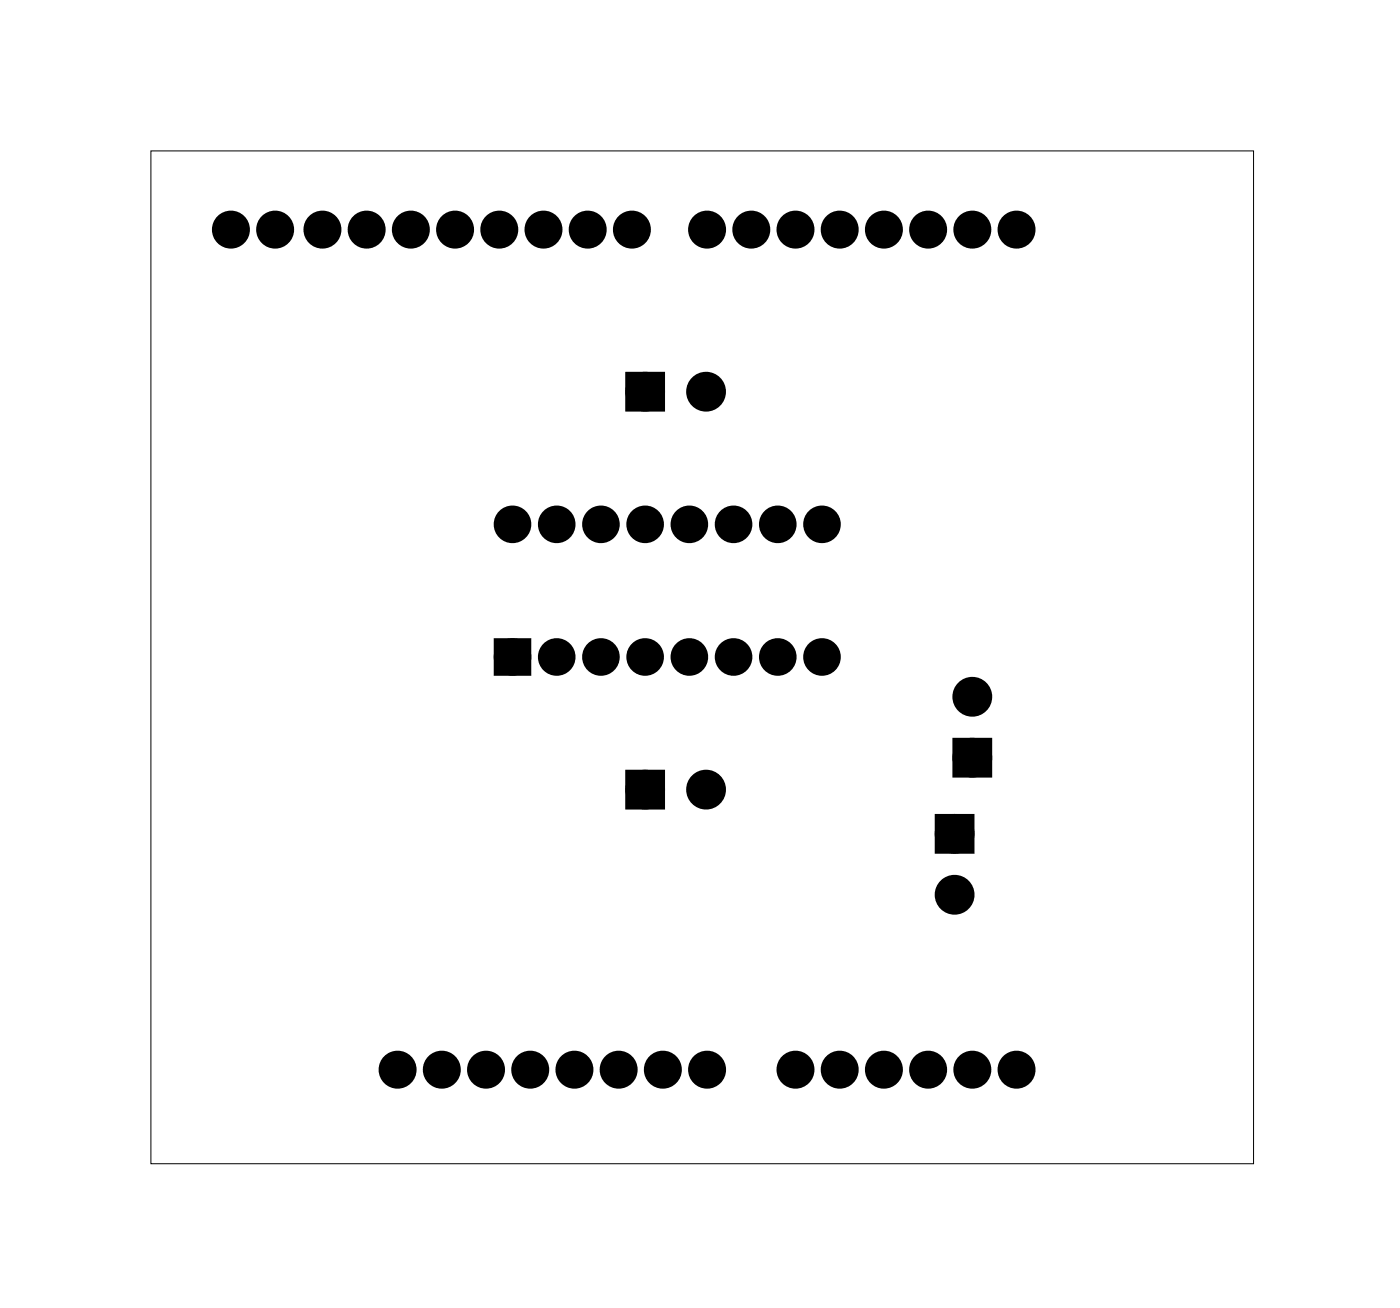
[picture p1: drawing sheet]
<svg xmlns="http://www.w3.org/2000/svg" width="80mm" height="75mm" viewBox="0 0 80 75" stroke-linecap="round" stroke-linejoin="round" font-family="sans-serif">
<path d="M8.7 8.7h63.3v58.2h-63.3z" fill="none" stroke="#000" stroke-width=".06"/>
<g fill="#000">
<circle cx="13.3" cy="13.2" r=".7"/>
<circle cx="15.8" cy="13.2" r=".7"/>
<circle cx="18.5" cy="13.2" r=".7"/>
<circle cx="21.1" cy="13.2" r=".7"/>
<circle cx="23.6" cy="13.2" r=".7"/>
<circle cx="26.1" cy="13.2" r=".7"/>
<circle cx="28.7" cy="13.2" r=".7"/>
<circle cx="31.2" cy="13.2" r=".7"/>
<circle cx="33.8" cy="13.2" r=".7"/>
<circle cx="36.3" cy="13.2" r=".7"/>
<circle cx="40.6" cy="13.2" r=".7"/>
<circle cx="43.2" cy="13.2" r=".7"/>
<circle cx="45.7" cy="13.2" r=".7"/>
<circle cx="48.2" cy="13.2" r=".7"/>
<circle cx="50.8" cy="13.2" r=".7"/>
<circle cx="53.3" cy="13.2" r=".7"/>
<circle cx="55.9" cy="13.2" r=".7"/>
<circle cx="58.4" cy="13.2" r=".7"/>
<circle cx="29.4" cy="30.1" r=".7"/>
<circle cx="29.4" cy="37.7" r=".7"/>
<circle cx="32" cy="37.7" r=".7"/>
<circle cx="32" cy="30.1" r=".7"/>
<circle cx="34.5" cy="37.7" r=".7"/>
<circle cx="34.5" cy="30.1" r=".7"/>
<circle cx="37.1" cy="37.7" r=".7"/>
<circle cx="37.1" cy="30.1" r=".7"/>
<circle cx="37.1" cy="22.5" r=".76"/>
<circle cx="39.6" cy="37.7" r=".7"/>
<circle cx="39.6" cy="30.1" r=".7"/>
<circle cx="40.6" cy="22.5" r=".76"/>
<circle cx="42.1" cy="37.7" r=".7"/>
<circle cx="42.1" cy="30.1" r=".7"/>
<circle cx="44.7" cy="37.7" r=".7"/>
<circle cx="44.7" cy="30.1" r=".7"/>
<circle cx="47.2" cy="30.1" r=".7"/>
<circle cx="47.2" cy="37.7" r=".7"/>
<circle cx="37.1" cy="45.4" r=".76"/>
<circle cx="40.6" cy="45.4" r=".76"/>
<circle cx="54.8" cy="47.9" r=".76"/>
<circle cx="54.8" cy="51.4" r=".76"/>
<circle cx="55.9" cy="40" r=".76"/>
<circle cx="55.9" cy="43.5" r=".76"/>
<circle cx="22.8" cy="61.5" r=".7"/>
<circle cx="25.4" cy="61.5" r=".7"/>
<circle cx="27.9" cy="61.5" r=".7"/>
<circle cx="30.5" cy="61.5" r=".7"/>
<circle cx="33" cy="61.5" r=".7"/>
<circle cx="35.5" cy="61.5" r=".7"/>
<circle cx="38.1" cy="61.5" r=".7"/>
<circle cx="40.6" cy="61.5" r=".7"/>
<circle cx="45.7" cy="61.5" r=".7"/>
<circle cx="48.2" cy="61.5" r=".7"/>
<circle cx="50.8" cy="61.5" r=".7"/>
<circle cx="53.3" cy="61.5" r=".7"/>
<circle cx="55.9" cy="61.5" r=".7"/>
<circle cx="58.4" cy="61.5" r=".7"/>
</g>
<g fill="none" stroke="#000" stroke-width=".78" stroke-linecap="butt">
<circle cx="13.3" cy="13.2" r=".7"/>
<circle cx="15.8" cy="13.2" r=".7"/>
<circle cx="18.5" cy="13.2" r=".7"/>
<circle cx="21.1" cy="13.2" r=".7"/>
<circle cx="23.6" cy="13.2" r=".7"/>
<circle cx="26.1" cy="13.2" r=".7"/>
<circle cx="28.7" cy="13.2" r=".7"/>
<circle cx="31.2" cy="13.2" r=".7"/>
<circle cx="33.8" cy="13.2" r=".7"/>
<circle cx="36.3" cy="13.2" r=".7"/>
<circle cx="40.6" cy="13.2" r=".7"/>
<circle cx="43.2" cy="13.2" r=".7"/>
<circle cx="45.7" cy="13.2" r=".7"/>
<circle cx="48.2" cy="13.2" r=".7"/>
<circle cx="50.8" cy="13.2" r=".7"/>
<circle cx="53.3" cy="13.2" r=".7"/>
<circle cx="55.9" cy="13.2" r=".7"/>
<circle cx="58.4" cy="13.2" r=".7"/>
<circle cx="22.8" cy="61.5" r=".7"/>
<circle cx="25.4" cy="61.5" r=".7"/>
<circle cx="27.9" cy="61.5" r=".7"/>
<circle cx="30.5" cy="61.5" r=".7"/>
<circle cx="33" cy="61.5" r=".7"/>
<circle cx="35.5" cy="61.5" r=".7"/>
<circle cx="38.1" cy="61.5" r=".7"/>
<circle cx="40.6" cy="61.5" r=".7"/>
<circle cx="45.7" cy="61.5" r=".7"/>
<circle cx="48.2" cy="61.5" r=".7"/>
<circle cx="50.8" cy="61.5" r=".7"/>
<circle cx="53.3" cy="61.5" r=".7"/>
<circle cx="55.9" cy="61.5" r=".7"/>
<circle cx="58.4" cy="61.5" r=".7"/>
</g>
<path d="M28.7 37h1.4v1.4h-1.4zM36.3 21.7h1.5v1.6h-1.5zM36.3 44.6h1.5v1.5h-1.5zM54.1 47.1h1.5v1.6h-1.5zM55.1 42.8h1.5v1.5h-1.5z" fill="#000"/>
<g fill="none" stroke="#000" stroke-width=".76" stroke-linecap="butt">
<path d="M28.7 37h1.4v1.4h-1.4zM36.3 21.7h1.5v1.6h-1.5zM36.3 44.6h1.5v1.5h-1.5zM54.1 47.1h1.5v1.6h-1.5zM55.1 42.8h1.5v1.5h-1.5z"/>
<circle cx="29.4" cy="30.1" r=".7"/>
<circle cx="29.4" cy="37.7" r=".7"/>
<circle cx="32" cy="30.1" r=".7"/>
<circle cx="32" cy="37.7" r=".7"/>
<circle cx="34.5" cy="30.1" r=".7"/>
<circle cx="34.5" cy="37.7" r=".7"/>
<circle cx="37.1" cy="30.1" r=".7"/>
<circle cx="37.1" cy="37.7" r=".7"/>
<circle cx="37.1" cy="22.5" r=".76"/>
<circle cx="39.6" cy="30.1" r=".7"/>
<circle cx="39.6" cy="37.7" r=".7"/>
<circle cx="40.6" cy="22.5" r=".76"/>
<circle cx="42.1" cy="30.1" r=".7"/>
<circle cx="42.1" cy="37.7" r=".7"/>
<circle cx="44.7" cy="30.1" r=".7"/>
<circle cx="44.7" cy="37.7" r=".7"/>
<circle cx="47.2" cy="30.1" r=".7"/>
<circle cx="47.2" cy="37.7" r=".7"/>
<circle cx="37.1" cy="45.4" r=".76"/>
<circle cx="40.6" cy="45.4" r=".76"/>
<circle cx="54.8" cy="51.4" r=".76"/>
<circle cx="54.8" cy="47.9" r=".76"/>
<circle cx="55.9" cy="43.5" r=".76"/>
<circle cx="55.9" cy="40" r=".76"/>
</g>
</svg>
